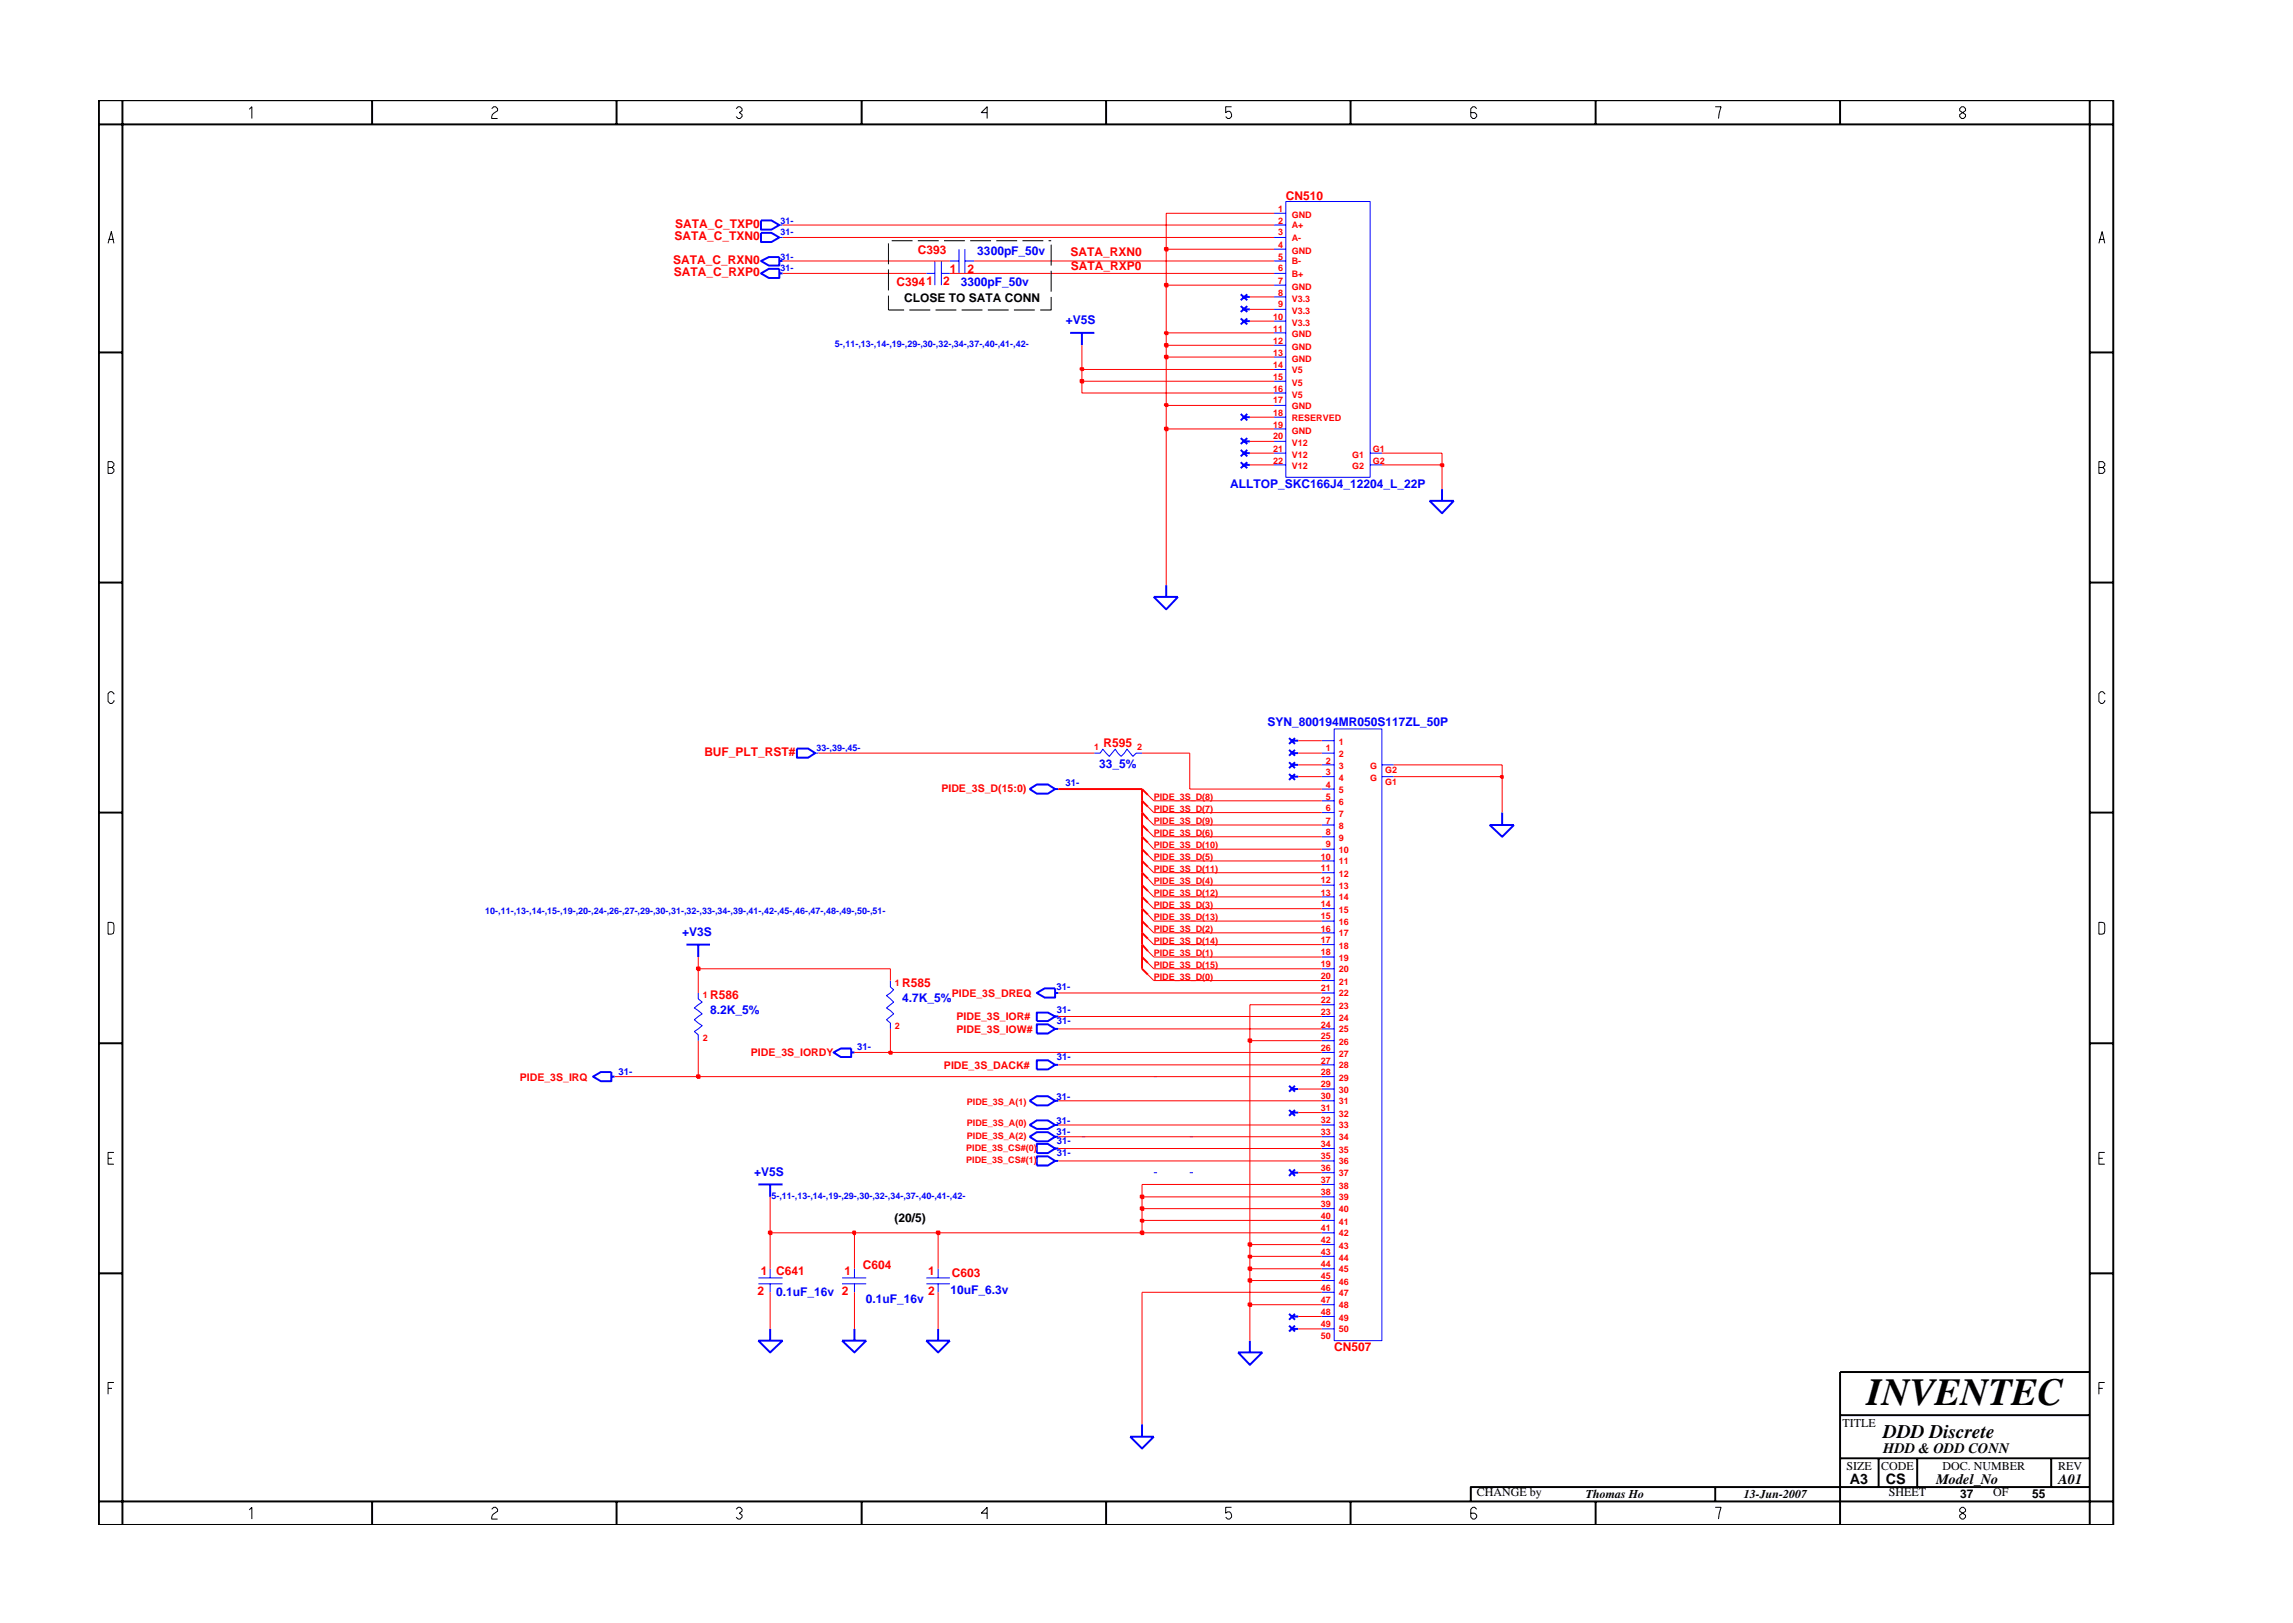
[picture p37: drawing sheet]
<svg xmlns="http://www.w3.org/2000/svg" width="297mm" height="210mm" viewBox="0 0 297 210" stroke-linecap="round" stroke-linejoin="round" font-family="sans-serif">
<defs><g id="words">
<text font-size="5" x="241.8" y="182">INVENTEC</text>
<text font-size="2.5" x="244" y="186.3">DDD Discrete</text>
<g font-size="1.9">
<text x="244" y="188.2">HDD &amp; ODD CONN</text>
<text x="239.6" y="192.2">A3</text>
<text x="244.3" y="192.3">CS</text>
<text x="250.8" y="192.2">Model_No</text>
<text x="266.6" y="192.2">A01</text>
</g>
<g font-size="1.6" fill="#f00">
<text x="87.4" y="29.6">SATA_C_TXP0</text>
<text x="166.6" y="25.9">CN510</text>
<text x="87.2" y="34.2">SATA_C_RXN0</text>
<text x="87.3" y="35.7">SATA_C_RXP0</text>
<text x="87.4" y="31.1">SATA_C_TXN0</text>
<text x="118.9" y="32.9">C393</text>
<text x="123" y="35.4">1</text>
<text x="125.3" y="35.4">2</text>
<text x="138.7" y="33.2">SATA_RXN0</text>
<text x="138.7" y="35">SATA_RXP0</text>
<text x="116.1" y="37.1">C3941</text>
<text x="122.2" y="36.9">2</text>
<text x="91.2" y="97.9">BUF_PLT_RST#</text>
<text x="143" y="96.8">R595</text>
<text x="92" y="129.4">R586</text>
<text x="116.9" y="127.9">R585</text>
<text x="98.1" y="167.7">2</text>
<text x="98.6" y="165.1">1</text>
<text x="100.5" y="165.1">C641</text>
<text x="109.4" y="165.1">1</text>
<text x="111.8" y="164.3">C604</text>
<text x="120.2" y="165.1">1</text>
<text x="120.2" y="167.8">2</text>
<text x="123.3" y="165.4">C603</text>
<text x="172.8" y="175">CN507</text>
</g>
<g font-size="1.6" fill="#00f">
<text x="126.6" y="33">3300pF_50v</text>
<text x="124.5" y="37.1">3300pF_50v</text>
<text x="138.1" y="42">+V5S</text>
<text x="159.4" y="63.2">ALLTOP_SKC166J4_12204_L_22P</text>
<text x="164.2" y="94.1">SYN_800194MR050S117ZL_50P</text>
<text x="142.4" y="99.5">33_5%</text>
<text x="88.4" y="121.3">+V3S</text>
<text x="92" y="131.3">8.2K_5%</text>
<text x="116.9" y="129.8">4.7K_5%</text>
<text x="97.7" y="152.3">+V5S</text>
<text x="100.5" y="167.8">0.1uF_16v 2</text>
<text x="123.1" y="167.6">10uF_6.3v</text>
<text x="112.2" y="168.8">0.1uF_16v</text>
</g>
<g font-size="1.6">
<text x="117.1" y="39.1">CLOSE TO SATA CONN</text>
<text x="115.9" y="158.3">(20/5)</text>
<text x="238.7" y="184.8">TITLE</text>
<text x="239.2" y="190.4">SIZE</text>
<text x="243.7" y="190.4">CODE</text>
<text x="251.6" y="190.4">DOC. NUMBER</text>
<text x="266.6" y="190.4">REV</text>
<text x="191.3" y="193.9">CHANGE by</text>
<text x="205.4" y="194.1">Thomas Ho</text>
<text x="225.9" y="194.1">13-Jun-2007</text>
<text x="244.7" y="193.9">SHEET</text>
<text x="253.9" y="194.1">37</text>
<text x="258.2" y="193.9">OF</text>
<text x="263.3" y="194.1">55</text>
</g>
<g font-size="1.4" fill="#f00">
<text x="121.9" y="102.6">PIDE_3S_D(15:0)</text>
<text x="123.3" y="129.1">PIDE_3S_DREQ</text>
<text x="97.3" y="136.9">PIDE_3S_IORDY</text>
<text x="123.9" y="133.8">PIDE_3S_IOW#</text>
<text x="123.9" y="132.2">PIDE_3S_IOR#</text>
<text x="67.3" y="140">PIDE_3S_IRQ</text>
<text x="122.3" y="138.5">PIDE_3S_DACK#</text>
</g>
<g font-size="1.2" fill="#00f">
<text x="101.1" y="29">31-</text>
<text x="101.1" y="33.6">31-</text>
<text x="101.1" y="30.5">31-</text>
<text x="101.1" y="35.2">31-</text>
<text x="108.1" y="44.9">5-,11-,13-,14-,19-,29-,30-,32-,34-,37-,40-,41-,42-</text>
<text x="105.8" y="97.3">33-,39-,45-</text>
<text x="138" y="101.8">31-</text>
<text x="62.9" y="118.4">10-,11-,13-,14-,15-,19-,20-,24-,26-,27-,29-,30-,31-,32-,33-,34-,39-,41-,42-,45-,46-,47-,48-,49-,50-,51-</text>
<text x="136.8" y="128.3">31-</text>
<text x="136.9" y="131.2">31-</text>
<text x="111" y="136">31-</text>
<text x="136.9" y="132.7">31-</text>
<text x="136.9" y="137.4">31-</text>
<text x="80.1" y="139.3">31-</text>
<text x="136.8" y="142.4">31-</text>
<text x="136.8" y="145.6">31-</text>
<text x="136.8" y="147.1">31-</text>
<text x="136.9" y="149.8">31-</text>
<text x="136.9" y="148.2">31-</text>
<text x="99.9" y="155.3">5-,11-,13-,14-,19-,29-,30-,32-,34-,37-,40-,41-,42-</text>
</g>
<g font-size="1.2" fill="#f00">
<text x="165.6" y="29">2</text>
<text x="165.6" y="27.5">1</text>
<text x="167.3" y="29.6">A+</text>
<text x="167.3" y="28.2">GND</text>
<text x="165.6" y="32.1">4</text>
<text x="165.6" y="30.5">3</text>
<text x="165.6" y="35.2">6</text>
<text x="165.6" y="33.6">5</text>
<text x="167.3" y="32.9">GND</text>
<text x="167.3" y="31.2">A-</text>
<text x="167.3" y="35.9">B+</text>
<text x="167.3" y="34.2">B-</text>
<text x="164.9" y="41.4">10</text>
<text x="165.6" y="36.8">7</text>
<text x="165.6" y="38.3">8</text>
<text x="165.6" y="39.8">9</text>
<text x="167.3" y="37.5">GND</text>
<text x="167.3" y="39.1">V3.3</text>
<text x="167.3" y="40.7">V3.3</text>
<text x="164.9" y="43">11</text>
<text x="164.9" y="44.6">12</text>
<text x="164.9" y="46.1">13</text>
<text x="164.9" y="47.6">14</text>
<text x="167.3" y="42.2">V3.3</text>
<text x="167.3" y="43.7">GND</text>
<text x="167.3" y="45.3">GND</text>
<text x="167.3" y="46.8">GND</text>
<text x="164.9" y="53.9">18</text>
<text x="164.9" y="49.2">15</text>
<text x="164.9" y="50.7">16</text>
<text x="164.9" y="52.3">17</text>
<text x="167.3" y="48.4">V5</text>
<text x="167.3" y="50">V5</text>
<text x="167.3" y="51.5">V5</text>
<text x="167.3" y="53">GND</text>
<text x="164.9" y="55.4">19</text>
<text x="164.9" y="56.9">20</text>
<text x="164.9" y="58.5">21</text>
<text x="167.3" y="54.5">RESERVED</text>
<text x="167.3" y="56.2">GND</text>
<text x="167.3" y="57.8">V12</text>
<text x="167.3" y="59.3">V12</text>
<text x="175.2" y="59.3">G1</text>
<text x="177.8" y="58.5">G1</text>
<text x="164.9" y="60.1">22</text>
<text x="167.3" y="60.8">V12</text>
<text x="175.2" y="60.8">G2</text>
<text x="177.8" y="60.1">G2</text>
<text x="141.8" y="97.1">1</text>
<text x="147.3" y="97.1">2</text>
<text x="171.8" y="100.4">3</text>
<text x="171.8" y="98.9">2</text>
<text x="171.8" y="97.3">1</text>
<text x="173.4" y="101.2">4</text>
<text x="173.4" y="99.6">3</text>
<text x="173.4" y="98">2</text>
<text x="173.4" y="96.5">1</text>
<text x="177.5" y="101.2">G</text>
<text x="177.5" y="99.6">G</text>
<text x="179.4" y="101.7">G1</text>
<text x="179.4" y="100.1">G2</text>
<text x="149.5" y="103.7">PIDE_3S_D(8)</text>
<text x="149.5" y="105.2">PIDE_3S_D(7)</text>
<text x="149.5" y="106.8">PIDE_3S_D(9)</text>
<text x="171.8" y="103.6">5</text>
<text x="171.8" y="105.1">6</text>
<text x="171.8" y="102.1">4</text>
<text x="171.8" y="106.7">7</text>
<text x="173.4" y="102.7">5</text>
<text x="173.4" y="104.3">6</text>
<text x="173.4" y="105.8">7</text>
<text x="173.4" y="107.3">8</text>
<text x="149.5" y="108.3">PIDE_3S_D(6)</text>
<text x="149.5" y="109.8">PIDE_3S_D(10)</text>
<text x="149.5" y="111.4">PIDE_3S_D(5)</text>
<text x="149.5" y="113">PIDE_3S_D(11)</text>
<text x="171.1" y="111.4">10</text>
<text x="171.1" y="112.9">11</text>
<text x="171.8" y="108.2">8</text>
<text x="171.8" y="109.8">9</text>
<text x="173.4" y="110.5">10</text>
<text x="173.4" y="112">11</text>
<text x="173.4" y="113.6">12</text>
<text x="173.4" y="108.9">9</text>
<text x="149.5" y="114.5">PIDE_3S_D(4)</text>
<text x="149.5" y="116.1">PIDE_3S_D(12)</text>
<text x="149.5" y="117.6">PIDE_3S_D(3)</text>
<text x="149.5" y="119.2">PIDE_3S_D(13)</text>
<text x="171.1" y="114.4">12</text>
<text x="171.1" y="116">13</text>
<text x="171.1" y="117.5">14</text>
<text x="171.1" y="119.1">15</text>
<text x="173.4" y="119.8">16</text>
<text x="173.4" y="115.1">13</text>
<text x="173.4" y="116.6">14</text>
<text x="173.4" y="118.3">15</text>
<text x="149.5" y="120.8">PIDE_3S_D(2)</text>
<text x="149.5" y="122.3">PIDE_3S_D(14)</text>
<text x="149.5" y="123.9">PIDE_3S_D(1)</text>
<text x="149.5" y="125.4">PIDE_3S_D(15)</text>
<text x="171.1" y="120.7">16</text>
<text x="171.1" y="122.2">17</text>
<text x="171.1" y="123.7">18</text>
<text x="171.1" y="125.3">19</text>
<text x="173.4" y="121.3">17</text>
<text x="173.4" y="122.9">18</text>
<text x="173.4" y="124.4">19</text>
<text x="173.4" y="126">20</text>
<text x="91" y="129.3">1</text>
<text x="115.9" y="127.7">1</text>
<text x="149.5" y="126.9">PIDE_3S_D(0)</text>
<text x="171.1" y="131.5">23</text>
<text x="171.1" y="126.9">20</text>
<text x="171.1" y="128.4">21</text>
<text x="171.1" y="130">22</text>
<text x="173.4" y="129.1">22</text>
<text x="173.4" y="130.7">23</text>
<text x="173.4" y="127.6">21</text>
<text x="91" y="134.8">2</text>
<text x="115.9" y="133.3">2</text>
<text x="171.1" y="133.1">24</text>
<text x="171.1" y="134.6">25</text>
<text x="171.1" y="136.2">26</text>
<text x="171.1" y="137.8">27</text>
<text x="173.4" y="132.2">24</text>
<text x="173.4" y="133.7">25</text>
<text x="173.4" y="135.4">26</text>
<text x="173.4" y="136.9">27</text>
<text x="125.2" y="143.2">PIDE_3S_A(1)</text>
<text x="171.1" y="142.4">30</text>
<text x="171.1" y="144">31</text>
<text x="171.1" y="139.3">28</text>
<text x="171.1" y="140.8">29</text>
<text x="173.4" y="141.5">30</text>
<text x="173.4" y="143.1">31</text>
<text x="173.4" y="138.4">28</text>
<text x="173.4" y="140">29</text>
<text x="125.2" y="149.1">PIDE_3S_CS#(0)</text>
<text x="125.2" y="147.6">PIDE_3S_A(2)</text>
<text x="125.2" y="145.9">PIDE_3S_A(0)</text>
<text x="171.1" y="145.5">32</text>
<text x="171.1" y="147.1">33</text>
<text x="171.1" y="148.6">34</text>
<text x="173.4" y="144.7">32</text>
<text x="173.4" y="146.2">33</text>
<text x="173.4" y="147.7">34</text>
<text x="173.4" y="149.3">35</text>
<text x="125.2" y="150.7">PIDE_3S_CS#(1)</text>
<text x="171.1" y="154.8">38</text>
<text x="171.1" y="150.1">35</text>
<text x="171.1" y="151.8">36</text>
<text x="171.1" y="153.3">37</text>
<text x="173.4" y="152.4">37</text>
<text x="173.4" y="154">38</text>
<text x="173.4" y="155.5">39</text>
<text x="173.4" y="150.8">36</text>
<text x="171.1" y="156.4">39</text>
<text x="171.1" y="157.9">40</text>
<text x="171.1" y="159.5">41</text>
<text x="171.1" y="161.1">42</text>
<text x="173.4" y="157">40</text>
<text x="173.4" y="158.6">41</text>
<text x="173.4" y="160.2">42</text>
<text x="173.4" y="161.8">43</text>
<text x="171.1" y="165.7">45</text>
<text x="171.1" y="167.2">46</text>
<text x="171.1" y="162.6">43</text>
<text x="171.1" y="164.2">44</text>
<text x="173.4" y="164.8">45</text>
<text x="173.4" y="166.4">46</text>
<text x="173.4" y="168">47</text>
<text x="173.4" y="163.3">44</text>
<text x="171.1" y="168.9">47</text>
<text x="171.1" y="170.4">48</text>
<text x="171.1" y="171.9">49</text>
<text x="171.1" y="173.5">50</text>
<text x="173.4" y="169.5">48</text>
<text x="173.4" y="171.1">49</text>
<text x="173.4" y="172.6">50</text>
</g>
</g></defs>
<g fill="none" stroke="#f00" stroke-width=".13">
<path d="M148.7 104.5l.8 .8M148.7 106.1l.8 .8M148.7 107.6l.8 .8M148.7 109.2l.8 .8M148.7 110.8l.8 .7M148.7 112.3l.8 .8M148.7 103l.8 .7M148.7 113.8l.8 .9M148.7 115.4l.8 .8M148.7 117l.8 .7M148.7 118.5l.8 .8M148.7 126.3l.8 .7"/>
<path d="M148.7 121.6l.8 .8M148.7 123.2l.8 .8M148.7 124.7l.8 .8M148.7 120.1l.8 .7M99.8 167.4v4.8M110.7 167.4v4.8M121.5 167.4v4.8M147.9 167.4v17.1M161.9 169v4.7M168.2 172.2h3M168.2 170.5h3"/>
</g>
<g fill="none" stroke="#f00" stroke-width=".25">
<path d="M147.9 103.7l.8 .8M147.9 105.3l.8 .8M147.9 106.9l.8 .7M147.9 108.4l.8 .8M147.9 110l.8 .8M147.9 111.5l.8 .8M147.9 102.2l.8 .8M147.9 113.1l.8 .7M147.9 114.7l.8 .7M147.9 116.2l.8 .8M147.9 117.7l.8 .8M147.9 119.3l.8 .8"/>
<path d="M147.9 125.5l.8 .8M147.9 120.8l.8 .8M147.9 122.4l.8 .8M147.9 124l.8 .7"/>
</g>
<g fill="none" stroke="#00f" stroke-width=".25">
<path d="M98.6 33.8l1-.5h1.4v1.1h-1.4zM98.6 30.2h1.3l1.1 .6-1.1 .6h-1.3zM98.6 28.6h1.3l1.1 .6-1.1 .5h-1.3zM98.6 35.4l1-.6h1.4v1.2h-1.4zM101 33.8h.4M101 35.4h.4M160.7 38.1l.9 .8M160.7 39.7l.9 .7M161.1 38.5h.8M161.6 38.1l-.9 .8M161.6 39.7l-.9 .7M138.6 43.1h3.2"/>
<path d="M140.2 43.1v1.6M160.7 59.9l.9 .7M160.7 58.3l.9 .8M160.7 56.8l.9 .7M160.7 53.6l.9 .9M160.7 41.3l.9 .7M161.1 58.7h.8M161.1 57.2h.8M161.1 54h.8M161.1 41.6h.8M161.1 40.1h.8M161.6 59.9l-.9 .7"/>
<path d="M161.6 58.3l-.9 .8M161.6 56.8l-.9 .7M161.6 53.6l-.9 .9M161.6 41.3l-.9 .7M149.5 77.3h3.1l-1.5 1.6zM151.1 75.8v1.5M161.1 60.2h.8M185.2 64.9h3.1l-1.5 1.6zM186.8 63.4v1.5M103.2 97h1.5l.9 .6-.9 .6h-1.5zM167 95.6l.8 .8M167 97.1l.8 .8"/>
<path d="M167 98.7l.8 .8M167.3 96h.9M167.3 97.6h.9M167.3 99.1h.9M167.8 95.6l-.8 .8M167.8 97.1l-.8 .8M167.8 98.7l-.8 .8M133.4 102.2l.9-.6h1.4l1 .6-1 .6h-1.4zM136.7 102.2h.4M167 100.3l.8 .7M167.3 100.6h.9M167.8 100.3l-.8 .7"/>
<path d="M193 106.9h3.1l-1.5 1.5zM194.6 105.3v1.6M76.8 139.5l1-.6h1.4v1.2h-1.4zM79.2 139.5h.4M88.9 122.4h3.1M90.5 122.4v1.6M108 136.3l.9-.5h1.4v1.1h-1.4zM110.3 136.3h.4M134.3 131.2h1.4l1 .5-1 .6h-1.4zM134.3 132.7h1.4l1 .6-1 .6h-1.4zM134.3 128.6l1-.6h1.4v1.2h-1.4zM134.3 137.4h1.4l1 .6-1 .5h-1.4z"/>
<path d="M136.7 131.7h.4M136.7 133.3h.4M136.7 128.6h.4M136.7 138h.4M98.2 153.4h3.2M99.8 153.4v1.7M133.4 142.6l.9-.6h1.4l1 .6-1 .6h-1.4zM133.4 145.7l.9-.6h1.4l1 .6-1 .5h-1.4zM133.4 147.3l.9-.6h1.4l1 .6-1 .6h-1.4zM134.3 149.8h1.4l1 .6-1 .6h-1.4zM134.3 148.2h1.4l1 .6-1 .6h-1.4zM136.7 142.6h.4"/>
<path d="M136.7 145.7h.4M136.7 147.3h.4M136.7 150.4h.4M136.7 148.8h.4M167 143.8l.8 .8M167 151.5l.8 .8M167 140.7l.8 .7M167.3 144.1h.9M167.3 151.9h.9M167.3 141.1h.9M167.8 143.8l-.8 .8M167.8 151.5l-.8 .8"/>
<path d="M167.8 140.7l-.8 .7M98.2 173.7h3.2l-1.6 1.5zM99.8 172.2v1.5M109.1 173.7h3.1l-1.5 1.5zM110.7 172.2v1.5M120 173.7h3l-1.5 1.5zM121.5 172.2v1.5M160.4 175.2h3.1l-1.6 1.6zM161.9 173.7v1.5M167 170.2l.8 .8M167 171.7l.8 .8M167.3 170.5h.9"/>
<path d="M167.3 172.2h.9M167.8 170.2l-.8 .8M167.8 171.7l-.8 .8M146.4 186.1h3.1l-1.6 1.5zM147.9 184.5v1.6"/>
</g>
<g fill="none" stroke="#00f" stroke-width=".13">
<path d="M101 30.8h.4M101 29.2h.4M120 35.4h1.1M121.1 33.8v3.1M121.9 35.4h1.1M121.9 33.8v3.1M123 33.8h1.2M124.2 32.3v3.1M125 33.8h1.2M125 32.3v3.1M165 30.8h1.6M165 27.6h1.6"/>
<path d="M165 29.2h1.6M165 32.3h1.6M165 33.8h1.6M165 35.4h1.6M165 36.9h1.6M165 38.5h1.6M166.6 26.1h10.9v35.7h-10.9zM165 40.1h1.6M165 41.6h1.6M165 43.1h1.6M165 44.7h1.6M165 46.3h1.6"/>
<path d="M165 47.9h1.6M165 49.4h1.6M165 50.9h1.6M165 52.5h1.6M165 54h1.6M165 55.6h1.6M165 57.2h1.6M165 58.7h1.6M177.5 58.7h1.5M165 60.2h1.6M177.5 60.2h1.5M105.6 97.6h.4"/>
<path d="M141.8 97.6h.7l.4-.5 .8 .9 .8-.9 .7 .9 .8-.9 .8 .9 .4-.4h.7M171.2 97.6h1.6M171.2 99.1h1.6M171.2 96h1.6M172.8 94.4h6.2v79.3h-6.2zM179 99.1h1.5M171.2 117.7h1.6M171.2 119.3h1.6M171.2 114.7h1.6M171.2 116.2h1.6M171.2 111.5h1.6M171.2 113.1h1.6"/>
<path d="M171.2 108.4h1.6M171.2 110h1.6M171.2 105.3h1.6M171.2 106.9h1.6M171.2 102.2h1.6M171.2 103.7h1.6M171.2 100.6h1.6M179 100.6h1.5M90.5 128.6v.8l.5 .4-1.1 .8 1.1 .7-1.1 .8 1.1 .8-1.1 .7 .6 .5v.7M115.3 127v.9l.5 .3-1 .8 1 .8-1 .8 1 .7-1 .8 .5 .4v.8M149.5 139.5h.4M171.2 139.5h1.6"/>
<path d="M171.2 136.3h1.6M171.2 138h1.6M171.2 133.3h1.6M171.2 134.8h1.6M171.2 130.2h1.6M171.2 131.7h1.6M171.2 127h1.6M171.2 128.6h1.6M171.2 124h1.6M171.2 125.5h1.6M171.2 120.8h1.6M171.2 122.4h1.6"/>
<path d="M140.2 147.3h.4M149.5 151.9h.4M154.1 147.3h.4M154.1 151.9h.4M171.2 147.3h1.6M171.2 151.9h1.6M171.2 158.1h1.6M171.2 159.7h1.6M171.2 155.1h1.6M171.2 156.6h1.6M171.2 153.4h1.6M171.2 148.8h1.6"/>
<path d="M171.2 150.4h1.6M171.2 145.7h1.6M171.2 142.6h1.6M171.2 144.1h1.6M171.2 141.1h1.6M98.2 165.6h3.2M98.2 166.3h3.2M99.8 164.4v1.2M99.8 166.3v1.1M109.1 165.6h3.1M109.1 166.3h3.1M110.7 164.4v1.2"/>
<path d="M110.7 166.3v1.1M120 165.6h3M120 166.3h3M121.5 164.4v1.2M121.5 166.3v1.1M171.2 170.5h1.6M171.2 172.2h1.6M171.2 167.4h1.6M171.2 169h1.6M171.2 164.4h1.6M171.2 165.9h1.6M171.2 161.2h1.6"/>
<path d="M171.2 162.8h1.6"/>
</g>
<path d="M161.7 168.9h.4v.3h-.4z" fill="#8e2323"/>
<path d="M161.7 168.9h.4v.3h-.4z" fill="none" stroke="#f00" stroke-width=".25"/>
<path d="M147.9 167.4h23.3M161.9 165.9v3.1h9.3" fill="none" stroke="#f00" stroke-width=".13"/>
<path d="M161.7 165.7h.4v.4h-.4z" fill="#8e2323"/>
<path d="M161.7 165.7h.4v.4h-.4z" fill="none" stroke="#f00" stroke-width=".25"/>
<path d="M99.8 159.7v4.7M110.7 159.7v4.7M121.5 159.7v4.7M161.9 164.4v1.5h9.3" fill="none" stroke="#f00" stroke-width=".13"/>
<path d="M161.7 164.2h.4v.3h-.4z" fill="#8e2323"/>
<path d="M161.7 164.2h.4v.3h-.4z" fill="none" stroke="#f00" stroke-width=".25"/>
<path d="M161.9 162.8v1.6h9.3" fill="none" stroke="#f00" stroke-width=".13"/>
<path d="M161.7 162.7h.4v.2h-.4z" fill="#8e2323"/>
<path d="M161.7 162.7h.4v.2h-.4z" fill="none" stroke="#f00" stroke-width=".25"/>
<path d="M161.9 161.2v1.6h9.3" fill="none" stroke="#f00" stroke-width=".13"/>
<path d="M161.7 161.1h.4v.3h-.4z" fill="#8e2323"/>
<path d="M161.7 161.1h.4v.3h-.4z" fill="none" stroke="#f00" stroke-width=".25"/>
<path d="M161.9 134.8v26.4h9.3" fill="none" stroke="#f00" stroke-width=".13"/>
<path d="M99.6 159.5h.3v.4h-.3z" fill="#8e2323"/>
<path d="M99.6 159.5h.3v.4h-.3z" fill="none" stroke="#f00" stroke-width=".25"/>
<path d="M99.8 155.1v4.6h10.9" fill="none" stroke="#f00" stroke-width=".13"/>
<path d="M110.5 159.5h.3v.4h-.3z" fill="#8e2323"/>
<path d="M110.5 159.5h.3v.4h-.3z" fill="none" stroke="#f00" stroke-width=".25"/>
<path d="M110.7 159.7h10.8" fill="none" stroke="#f00" stroke-width=".13"/>
<path d="M121.4 159.5h.3v.4h-.3z" fill="#8e2323"/>
<path d="M121.4 159.5h.3v.4h-.3z" fill="none" stroke="#f00" stroke-width=".25"/>
<path d="M121.5 159.7h26.4" fill="none" stroke="#f00" stroke-width=".13"/>
<path d="M147.8 159.5h.3v.4h-.3z" fill="#8e2323"/>
<path d="M147.8 159.5h.3v.4h-.3z" fill="none" stroke="#f00" stroke-width=".25"/>
<path d="M147.9 158.1v1.6h23.3" fill="none" stroke="#f00" stroke-width=".13"/>
<path d="M147.8 158h.3v.3h-.3z" fill="#8e2323"/>
<path d="M147.8 158h.3v.3h-.3z" fill="none" stroke="#f00" stroke-width=".25"/>
<path d="M147.9 156.6v1.5h23.3" fill="none" stroke="#f00" stroke-width=".13"/>
<path d="M147.8 156.4h.3v.3h-.3z" fill="#8e2323"/>
<path d="M147.8 156.4h.3v.3h-.3z" fill="none" stroke="#f00" stroke-width=".25"/>
<path d="M147.9 155.1v1.5h23.3" fill="none" stroke="#f00" stroke-width=".13"/>
<path d="M147.8 154.9h.3v.3h-.3z" fill="#8e2323"/>
<path d="M147.8 154.9h.3v.3h-.3z" fill="none" stroke="#f00" stroke-width=".25"/>
<path d="M79.6 139.5h10.9M137.1 150.4h34.1M137.1 148.8h34.1M137.1 147.3h34.1M137.1 145.7h34.1M137.1 142.6h34.1M168.2 151.9h3M168.2 144.1h3M168.2 141.1h3M171.2 153.4h-23.3v1.7h23.3" fill="none" stroke="#f00" stroke-width=".13"/>
<path d="M90.3 139.3h.3v.3h-.3z" fill="#8e2323"/>
<path d="M90.3 139.3h.3v.3h-.3z" fill="none" stroke="#f00" stroke-width=".25"/>
<path d="M90.5 134.8v4.7h80.7M110.7 136.3h4.6M137.1 138h34.1" fill="none" stroke="#f00" stroke-width=".13"/>
<path d="M115.2 136.3h.3v.2h-.3z" fill="#8e2323"/>
<path d="M115.2 136.3h.3v.2h-.3z" fill="none" stroke="#f00" stroke-width=".25"/>
<path d="M115.3 133.3v3h55.9" fill="none" stroke="#f00" stroke-width=".13"/>
<path d="M161.7 134.6h.4v.4h-.4z" fill="#8e2323"/>
<path d="M161.7 134.6h.4v.4h-.4z" fill="none" stroke="#f00" stroke-width=".25"/>
<path d="M90.5 125.5v3.1M115.3 125.5v1.5M137.1 133.3h34.1M137.1 131.7h34.1M137.1 128.6h34.1M149.5 127h21.7M171.2 130.2h-9.3v4.6h9.3" fill="none" stroke="#f00" stroke-width=".13"/>
<path d="M90.3 125.3h.3v.4h-.3z" fill="#8e2323"/>
<path d="M137.1 102.2h10.8v23.3M90.3 125.3h.3v.4h-.3z" fill="none" stroke="#f00" stroke-width=".25"/>
<g fill="none" stroke="#f00" stroke-width=".13">
<path d="M154.1 97.6v4.6h17.1M149.5 119.3h21.7M149.5 117.7h21.7M149.5 116.2h21.7M149.5 114.7h21.7M149.5 113.1h21.7M149.5 111.5h21.7M149.5 110h21.7M149.5 108.4h21.7M149.5 106.9h21.7M149.5 105.3h21.7M149.5 103.7h21.7"/>
<path d="M168.2 100.6h3M180.5 100.6h14.1v4.7M90.5 124v1.5h24.8M149.5 125.5h21.7M149.5 124h21.7M149.5 122.4h21.7M149.5 120.8h21.7"/>
</g>
<path d="M194.4 100.5h.3v.3h-.3z" fill="#8e2323"/>
<path d="M194.4 100.5h.3v.3h-.3z" fill="none" stroke="#f00" stroke-width=".25"/>
<path d="M151.1 55.6v20.2M161.9 60.2h3.1M179 60.2h7.8v3.2M106 97.6h35.8M147.9 97.6h6.2M168.2 99.1h3M168.2 97.6h3M168.2 96h3M180.5 99.1h14.1v1.5" fill="none" stroke="#f00" stroke-width=".13"/>
<path d="M186.6 60.1h.4v.3h-.4z" fill="#8e2323"/>
<path d="M186.6 60.1h.4v.3h-.4z" fill="none" stroke="#f00" stroke-width=".25"/>
<path d="M161.9 58.7h3.1M161.9 57.2h3.1M179 58.7h7.8v1.5" fill="none" stroke="#f00" stroke-width=".13"/>
<path d="M150.9 55.4h.3v.3h-.3z" fill="#8e2323"/>
<path d="M150.9 55.4h.3v.3h-.3z" fill="none" stroke="#f00" stroke-width=".25"/>
<path d="M151.1 52.5v3.1h13.9M161.9 54h3.1" fill="none" stroke="#f00" stroke-width=".13"/>
<path d="M150.9 52.4h.3v.2h-.3z" fill="#8e2323"/>
<path d="M150.9 52.4h.3v.2h-.3z" fill="none" stroke="#f00" stroke-width=".25"/>
<path d="M140.2 49.4v1.5h24.8M151.1 46.3v6.2h13.9" fill="none" stroke="#f00" stroke-width=".13"/>
<path d="M140 49.2h.3v.4h-.3z" fill="#8e2323"/>
<path d="M140 49.2h.3v.4h-.3z" fill="none" stroke="#f00" stroke-width=".25"/>
<path d="M140.2 47.9v1.5h24.8" fill="none" stroke="#f00" stroke-width=".13"/>
<path d="M140 47.7h.3v.2h-.3z" fill="#8e2323"/>
<path d="M140 47.7h.3v.2h-.3z" fill="none" stroke="#f00" stroke-width=".25"/>
<path d="M140.2 44.7v3.2h24.8" fill="none" stroke="#f00" stroke-width=".13"/>
<path d="M150.9 46.1h.3v.3h-.3z" fill="#8e2323"/>
<path d="M150.9 46.1h.3v.3h-.3z" fill="none" stroke="#f00" stroke-width=".25"/>
<path d="M151.1 44.7v1.6h13.9" fill="none" stroke="#f00" stroke-width=".13"/>
<path d="M150.9 44.6h.3v.3h-.3z" fill="#8e2323"/>
<path d="M150.9 44.6h.3v.3h-.3z" fill="none" stroke="#f00" stroke-width=".25"/>
<path d="M151.1 43.1v1.6h13.9" fill="none" stroke="#f00" stroke-width=".13"/>
<path d="M150.9 43h.3v.3h-.3z" fill="#8e2323"/>
<path d="M150.9 43h.3v.3h-.3z" fill="none" stroke="#f00" stroke-width=".25"/>
<path d="M151.1 36.9v6.2h13.9M161.9 38.5h3.1M161.9 41.6h3.1M161.9 40.1h3.1" fill="none" stroke="#f00" stroke-width=".13"/>
<path d="M150.9 36.8h.3v.3h-.3z" fill="#8e2323"/>
<path d="M150.9 36.8h.3v.3h-.3z" fill="none" stroke="#f00" stroke-width=".25"/>
<path d="M101.4 35.4h18.6M101.4 33.8h21.6M123 35.4h42M126.2 33.8h38.8M151.1 32.3v4.6h13.9" fill="none" stroke="#f00" stroke-width=".13"/>
<path d="M150.9 32.1h.3v.4h-.3z" fill="#8e2323"/>
<path d="M150.9 32.1h.3v.4h-.3z" fill="none" stroke="#f00" stroke-width=".25"/>
<path d="M101.4 30.8h63.6M101.4 29.2h63.6M165 27.6h-13.9v4.7h13.9" fill="none" stroke="#f00" stroke-width=".13"/>
<g fill="none" stroke="#000" stroke-width=".25">
<path d="M12.8 13h261v184.6h-261zM12.8 16.1h261M15.9 13v184.6M48.2 13v3.1M79.9 13v3.1M111.6 13v3.1M143.3 13v3.1M174.9 13v3.1M206.7 13v3.1M238.4 13v3.1M270.7 13v184.6M12.8 45.7h3.1"/>
<path d="M270.7 45.7h3.1M12.8 75.5h3.1M270.7 75.5h3.1M12.8 105.3h3.1M270.7 105.3h3.1M12.8 135.2h3.1M270.7 135.2h3.1M12.8 165h3.1M270.7 165h3.1M270.7 177.7h-32.3v19.9M12.8 194.5h261M48.2 194.5v3.1"/>
<path d="M79.9 194.5v3.1M111.6 194.5v3.1M143.3 194.5v3.1M174.9 194.5v3.1M206.7 194.5v3.1M222.2 192.6v1.9M238.4 183.3h32.3M238.4 188.9h32.3M243.4 188.9v3.7M248.4 188.9v3.7M265.7 188.9v3.7M270.7 192.6h-80.2v1.9"/>
</g>
<g fill="none" stroke="#000" stroke-width=".13">
<path d="M32.3 14.2l.3-.4v1.6M63.7 14.1l.3-.3h.2l.3 .3v.2l-.5 .4-.3 .4v.3h.8M95.4 14.1l.2-.3h.3l.2 .3v.2l-.3 .3 .3 .2v.3l-.2 .3h-.3l-.2-.3M127.9 14.6h-.8l.8-.8v1.6M159.5 13.8h-.7v.8l.2-.2a.5 .5 0 0 1 .5 .7l-.2 .3h-.3l-.2-.3M191.3 14.1l-.3-.3h-.2l-.3 .3v1l.3 .3h.2l.3-.3v-.3l-.3-.2h-.5M222.2 13.8h.8l-.4 1.6M253.9 14.1l.2-.3h.3l.2 .3v.2l-.7 .5v.3l.2 .3h.3l.2-.3v-.3l-.7-.5zM14 31.5l.4-1.5 .4 1.5M14.1 31h.6M115.1 38.3v1.9h2M115.1 31.5v2.7"/>
<path d="M115.1 34.9v2.7M115.5 31.2h2.7M118.9 31.2h2.7M122.3 31.2h2.7M125.7 31.2h2.7M129.1 31.2h2.7M132.4 31.2h2.8M135.8 31.2h.4M136.2 38.5v1.7h-1.5M136.2 31.7v2.7M136.2 35.1v2.7M271.9 31.5l.4-1.5 .4 1.5"/>
<path d="M272 31h.6M14 59.8h.5l.3 .3v.2l-.3 .3 .3 .2v.3l-.3 .2h-.5zM117.8 40.2h2.7M121.2 40.2h2.7M124.6 40.2h2.7M128 40.2h2.7M131.3 40.2h2.8M14 60.6h.5M271.9 60.6h.5l.3-.3v-.2l-.3-.3h-.5v1.5h.5l.3-.2v-.3l-.3-.2M14.8 89.9l-.3-.3h-.2l-.3 .3v1l.3 .2h.2l.3-.2v-.2M272.7 89.9l-.3-.3h-.3l-.2 .3v1l.2 .2h.3l.3-.2v-.2M14 119.5l.7 .1 .1 .2-.1 1.1-.7 .1z"/>
<path d="M271.9 119.5l.7 .1 .1 .2-.1 1.1-.7 .1zM14 150.1h.5M14.8 149.3h-.8v1.5h.8M271.9 150.1h.5M272.7 149.3h-.8v1.5h.8M14 179.9h.5M14.8 179.1h-.8v1.5M271.9 179.9h.5M272.7 179.1h-.8v1.5M32.3 195.6l.3-.3v1.5M63.7 195.5l.3-.2h.2l.3 .2v.3l-.7 .5-.1 .2v.3h.8M95.4 195.5l.2-.2h.3l.2 .2v.3l-.3 .2 .3 .3v.2l-.2 .3h-.3l-.2-.3"/>
<path d="M127.9 196h-.8l.8-.7v1.5M159.5 195.3h-.7v.7l.2-.1a.5 .5 0 0 1 .5 .6l-.2 .3h-.3l-.2-.3M191.3 195.5l-.3-.2h-.2l-.3 .2v1l.3 .3h.2l.3-.3v-.2l-.3-.3h-.5M222.2 195.3h.8l-.4 1.5M254.1 195.3l-.2 .2v.3l.7 .5v.2l-.2 .3h-.3l-.2-.3v-.2l.7-.5v-.3l-.2-.2z"/>
</g>
<use href="#words"/>
</svg>
